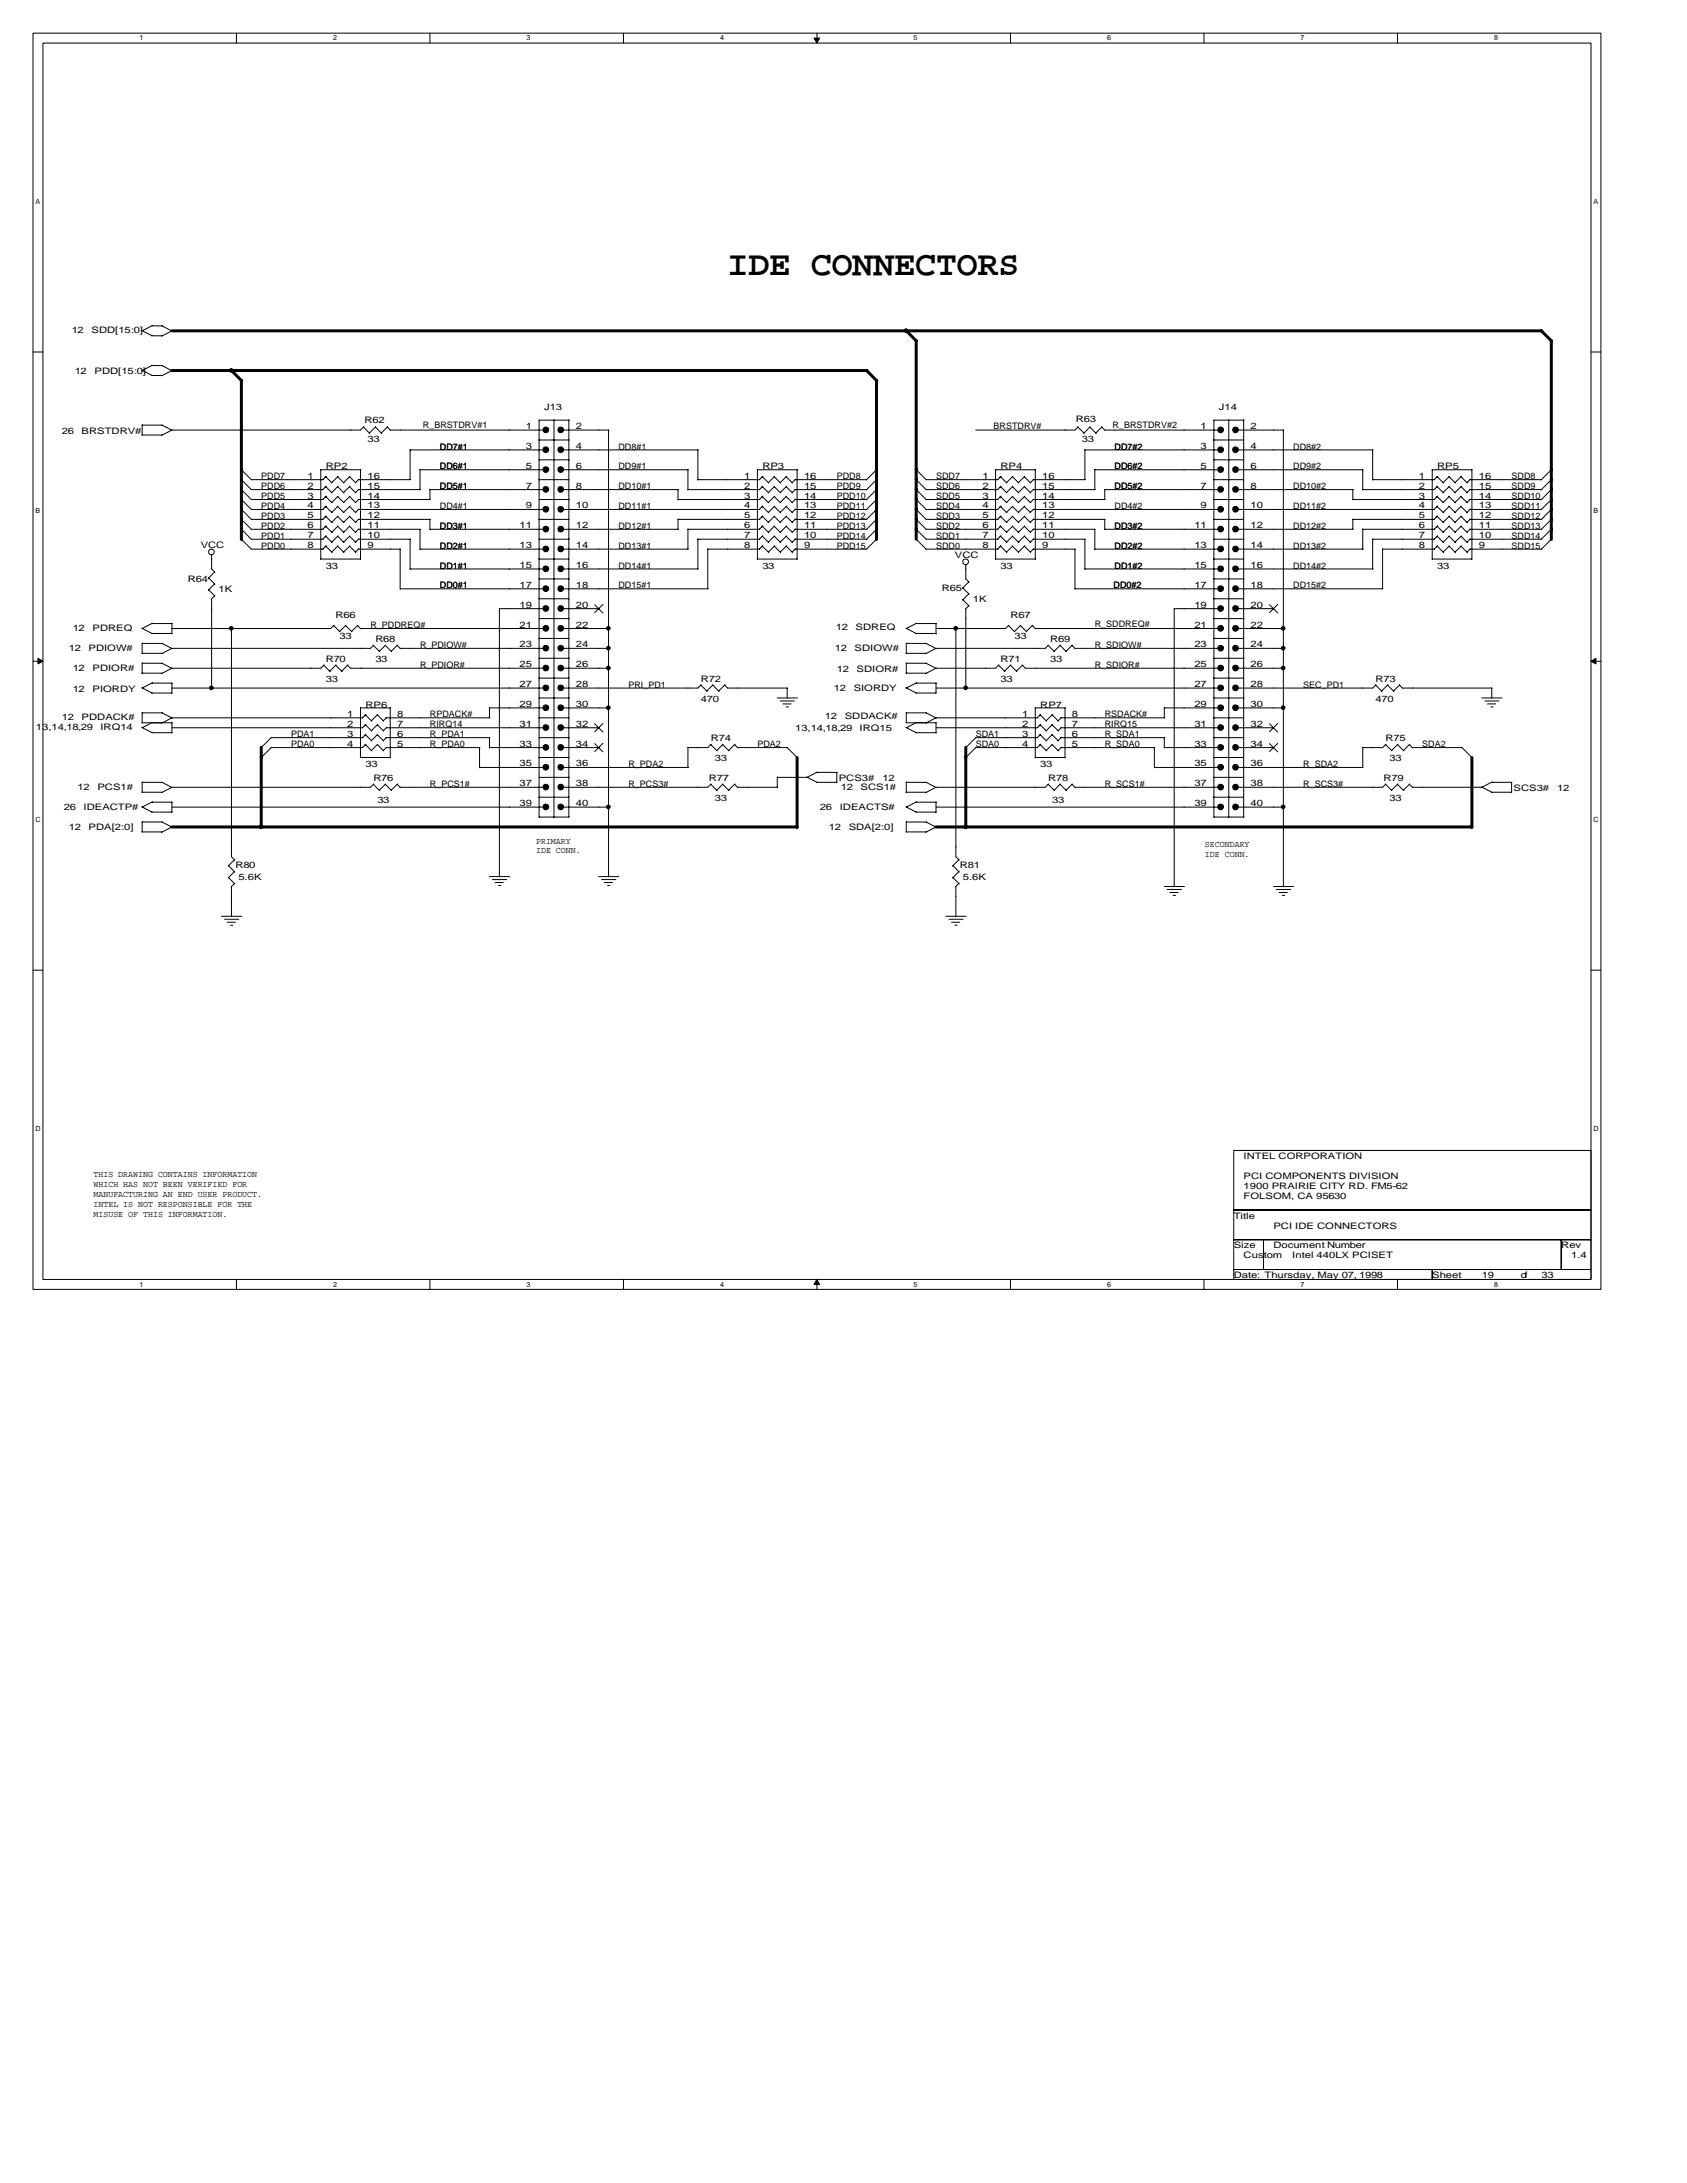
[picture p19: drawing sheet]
<svg xmlns="http://www.w3.org/2000/svg" width="216mm" height="279mm" viewBox="0 0 216 279" stroke-linecap="round" stroke-linejoin="round" font-family="sans-serif">
<defs><g id="words">
<text font-size="4.4" x="93.1" y="35.1">IDE CONNECTORS</text>
<g font-size="1.1">
<text x="9.2" y="42.7">12</text>
<text x="9.6" y="47.9">12</text>
<text x="11.7" y="42.7">SDD[15:0]</text>
<text x="12.1" y="47.9">PDD[15:0]</text>
<text x="69.6" y="52.5">J13</text>
<text x="137.7" y="54">R63</text>
<text x="156" y="52.5">J14</text>
<text x="7.9" y="55.5">26</text>
<text x="10.4" y="55.5">BRSTDRV#</text>
<text x="46.6" y="54.1">R62</text>
<text x="47" y="56.5">33</text>
<text x="54.1" y="54.7">R_BRSTDRV#1</text>
<text x="56.3" y="57.5">DD7#1</text>
<text x="67.3" y="54.9">1</text>
<text x="67.3" y="57.5">3</text>
<text x="67.3" y="60">5</text>
<text x="73.7" y="54.9">2</text>
<text x="73.7" y="57.5">4</text>
<text x="73.7" y="60">6</text>
<text x="79.2" y="57.5">DD8#1</text>
<text x="127.2" y="54.9">BRSTDRV#</text>
<text x="138.5" y="56.5">33</text>
<text x="142.4" y="54.7">R_BRSTDRV#2</text>
<text x="142.7" y="57.5">DD7#2</text>
<text x="153.7" y="54.9">1</text>
<text x="153.7" y="57.5">3</text>
<text x="153.7" y="60">5</text>
<text x="160.1" y="54.9">2</text>
<text x="160.1" y="57.5">4</text>
<text x="160.1" y="60">6</text>
<text x="165.5" y="57.5">DD8#2</text>
<text x="33.4" y="61.4">PDD7</text>
<text x="33.4" y="62.6">PDD6</text>
<text x="33.4" y="63.9">PDD5</text>
<text x="33.4" y="65.2">PDD4</text>
<text x="39.4" y="61.3">1</text>
<text x="39.4" y="62.5">2</text>
<text x="39.4" y="63.8">3</text>
<text x="39.4" y="65.1">4</text>
<text x="41.7" y="60.1">RP2</text>
<text x="47" y="61.3">16</text>
<text x="47" y="62.5">15</text>
<text x="47" y="63.8">14</text>
<text x="47" y="65.1">13</text>
<text x="56.3" y="60.1">DD6#1</text>
<text x="56.3" y="62.6">DD5#1</text>
<text x="56.3" y="65.2">DD4#1</text>
<text x="67.3" y="62.5">7</text>
<text x="67.3" y="65.1">9</text>
<text x="73.7" y="62.5">8</text>
<text x="73.7" y="65.1">10</text>
<text x="79.2" y="60.1">DD9#1</text>
<text x="79.2" y="62.6">DD10#1</text>
<text x="79.2" y="65.2">DD11#1</text>
<text x="95.2" y="61.3">1</text>
<text x="95.2" y="62.5">2</text>
<text x="95.2" y="63.8">3</text>
<text x="95.2" y="65.1">4</text>
<text x="97.6" y="60.1">RP3</text>
<text x="102.9" y="61.3">16</text>
<text x="102.9" y="62.5">15</text>
<text x="102.9" y="63.8">14</text>
<text x="102.9" y="65.1">13</text>
<text x="107.1" y="61.4">PDD8</text>
<text x="107.1" y="62.6">PDD9</text>
<text x="107.1" y="63.9">PDD10</text>
<text x="107.1" y="65.2">PDD11</text>
<text x="119.8" y="61.4">SDD7</text>
<text x="119.8" y="62.6">SDD6</text>
<text x="119.8" y="63.9">SDD5</text>
<text x="119.8" y="65.2">SDD4</text>
<text x="125.7" y="61.3">1</text>
<text x="125.7" y="62.5">2</text>
<text x="125.7" y="63.8">3</text>
<text x="125.7" y="65.1">4</text>
<text x="128" y="60.1">RP4</text>
<text x="133.4" y="61.3">16</text>
<text x="133.4" y="62.5">15</text>
<text x="133.4" y="63.8">14</text>
<text x="133.4" y="65.1">13</text>
<text x="142.7" y="60.1">DD6#2</text>
<text x="142.7" y="62.6">DD5#2</text>
<text x="142.7" y="65.2">DD4#2</text>
<text x="153.7" y="62.5">7</text>
<text x="153.7" y="65.1">9</text>
<text x="160.1" y="62.5">8</text>
<text x="160.1" y="65.1">10</text>
<text x="165.5" y="60.1">DD9#2</text>
<text x="165.5" y="62.6">DD10#2</text>
<text x="165.5" y="65.2">DD11#2</text>
<text x="181.6" y="61.3">1</text>
<text x="181.6" y="62.5">2</text>
<text x="181.6" y="63.8">3</text>
<text x="181.6" y="65.1">4</text>
<text x="183.9" y="60.1">RP5</text>
<text x="189.3" y="61.3">16</text>
<text x="189.3" y="62.5">15</text>
<text x="189.3" y="63.8">14</text>
<text x="189.3" y="65.1">13</text>
<text x="193.4" y="61.4">SDD8</text>
<text x="193.4" y="62.6">SDD9</text>
<text x="193.4" y="63.9">SDD10</text>
<text x="193.4" y="65.2">SDD11</text>
<text x="25.7" y="70.1">VCC</text>
<text x="33.4" y="66.4">PDD3</text>
<text x="33.4" y="67.7">PDD2</text>
<text x="33.4" y="69">PDD1</text>
<text x="33.4" y="70.2">PDD0</text>
<text x="39.4" y="66.3">5</text>
<text x="39.4" y="67.6">6</text>
<text x="39.4" y="68.9">7</text>
<text x="39.4" y="70.2">8</text>
<text x="47" y="66.3">12</text>
<text x="47" y="67.6">11</text>
<text x="47" y="68.9">10</text>
<text x="47" y="70.2">9</text>
<text x="56.3" y="67.7">DD3#1</text>
<text x="56.3" y="70.2">DD2#1</text>
<text x="66.5" y="67.6">11</text>
<text x="66.5" y="70.2">13</text>
<text x="73.7" y="67.6">12</text>
<text x="73.7" y="70.2">14</text>
<text x="79.2" y="67.7">DD12#1</text>
<text x="79.2" y="70.2">DD13#1</text>
<text x="95.2" y="66.3">5</text>
<text x="95.2" y="67.6">6</text>
<text x="95.2" y="68.9">7</text>
<text x="95.2" y="70.2">8</text>
<text x="102.9" y="66.3">12</text>
<text x="102.9" y="67.6">11</text>
<text x="102.9" y="68.9">10</text>
<text x="102.9" y="70.2">9</text>
<text x="107.1" y="66.4">PDD12</text>
<text x="107.1" y="67.7">PDD13</text>
<text x="107.1" y="69">PDD14</text>
<text x="107.1" y="70.2">PDD15</text>
<text x="119.8" y="66.4">SDD3</text>
<text x="119.8" y="67.7">SDD2</text>
<text x="119.8" y="69">SDD1</text>
<text x="119.8" y="70.2">SDD0</text>
<text x="122.2" y="71.4">VCC</text>
<text x="125.7" y="66.3">5</text>
<text x="125.7" y="67.6">6</text>
<text x="125.7" y="68.9">7</text>
<text x="125.7" y="70.2">8</text>
<text x="133.4" y="66.3">12</text>
<text x="133.4" y="67.6">11</text>
<text x="133.4" y="68.9">10</text>
<text x="133.4" y="70.2">9</text>
<text x="142.7" y="67.7">DD3#2</text>
<text x="142.7" y="70.2">DD2#2</text>
<text x="152.9" y="67.6">11</text>
<text x="152.9" y="70.2">13</text>
<text x="160.1" y="67.6">12</text>
<text x="160.1" y="70.2">14</text>
<text x="165.5" y="67.7">DD12#2</text>
<text x="165.5" y="70.2">DD13#2</text>
<text x="181.6" y="66.3">5</text>
<text x="181.6" y="67.6">6</text>
<text x="181.6" y="68.9">7</text>
<text x="181.6" y="70.2">8</text>
<text x="189.3" y="66.3">12</text>
<text x="189.3" y="67.6">11</text>
<text x="189.3" y="68.9">10</text>
<text x="189.3" y="70.2">9</text>
<text x="193.4" y="66.4">SDD12</text>
<text x="193.4" y="67.7">SDD13</text>
<text x="193.4" y="69">SDD14</text>
<text x="193.4" y="70.2">SDD15</text>
<text x="24" y="74.4">R64</text>
<text x="28" y="75.8">1K</text>
<text x="41.7" y="72.8">33</text>
<text x="56.3" y="72.8">DD1#1</text>
<text x="56.3" y="75.3">DD0#1</text>
<text x="66.5" y="72.7">15</text>
<text x="66.5" y="75.2">17</text>
<text x="66.5" y="77.8">19</text>
<text x="73.7" y="72.7">16</text>
<text x="73.7" y="75.2">18</text>
<text x="73.7" y="77.8">20</text>
<text x="79.2" y="72.8">DD14#1</text>
<text x="79.2" y="75.3">DD15#1</text>
<text x="97.6" y="72.8">33</text>
<text x="120.6" y="75.7">R65</text>
<text x="124.5" y="77.1">1K</text>
<text x="128" y="72.8">33</text>
<text x="142.5" y="75.3">DD0#2</text>
<text x="142.7" y="72.8">DD1#2</text>
<text x="152.9" y="72.7">15</text>
<text x="152.9" y="75.2">17</text>
<text x="152.9" y="77.8">19</text>
<text x="160.1" y="72.7">16</text>
<text x="160.1" y="75.2">18</text>
<text x="160.1" y="77.8">20</text>
<text x="165.5" y="75.3">DD15#2</text>
<text x="165.5" y="72.8">DD14#2</text>
<text x="183.9" y="72.8">33</text>
<text x="8.8" y="83.3">12</text>
<text x="9.3" y="80.8">12</text>
<text x="11.3" y="83.3">PDIOW#</text>
<text x="11.8" y="80.8">PDREQ</text>
<text x="43" y="79.1">R66</text>
<text x="43.5" y="81.8">33</text>
<text x="47.4" y="80.4">R_PDDREQ#</text>
<text x="48" y="82.2">R68</text>
<text x="53.8" y="82.9">R_PDIOW#</text>
<text x="66.5" y="80.3">21</text>
<text x="66.5" y="82.9">23</text>
<text x="73.7" y="80.3">22</text>
<text x="73.7" y="82.9">24</text>
<text x="106.8" y="83.3">12</text>
<text x="107" y="80.7">12</text>
<text x="109.4" y="83.3">SDIOW#</text>
<text x="109.5" y="80.7">SDREQ</text>
<text x="129.3" y="79.1">R67</text>
<text x="129.8" y="81.8">33</text>
<text x="134.4" y="82.2">R69</text>
<text x="140.1" y="80.3">R_SDDREQ#</text>
<text x="140.1" y="82.9">R_SDIOW#</text>
<text x="152.9" y="80.3">21</text>
<text x="152.9" y="82.9">23</text>
<text x="160.1" y="80.3">22</text>
<text x="160.1" y="82.9">24</text>
<text x="9.3" y="85.9">12</text>
<text x="9.3" y="88.5">12</text>
<text x="11.8" y="85.9">PDIOR#</text>
<text x="11.8" y="88.5">PIORDY</text>
<text x="41.7" y="84.7">R70</text>
<text x="41.7" y="87.3">33</text>
<text x="48" y="84.7">33</text>
<text x="53.8" y="85.5">R_PDIOR#</text>
<text x="66.5" y="85.4">25</text>
<text x="66.5" y="87.9">27</text>
<text x="73.7" y="85.4">26</text>
<text x="73.7" y="87.9">28</text>
<text x="80.4" y="88">PRI_PD1</text>
<text x="89.7" y="87.3">R72</text>
<text x="89.7" y="89.8">470</text>
<text x="106.7" y="88.4">12</text>
<text x="107.1" y="86">12</text>
<text x="109.3" y="88.4">SIORDY</text>
<text x="109.6" y="86">SDIOR#</text>
<text x="128" y="84.7">R71</text>
<text x="128" y="87.3">33</text>
<text x="134.4" y="84.7">33</text>
<text x="140.1" y="85.5">R_SDIOR#</text>
<text x="152.9" y="85.4">25</text>
<text x="152.9" y="87.9">27</text>
<text x="160.1" y="85.4">26</text>
<text x="160.1" y="87.9">28</text>
<text x="166.8" y="88">SEC_PD1</text>
<text x="176.1" y="87.3">R73</text>
<text x="176.1" y="89.8">470</text>
<text x="4.6" y="93.5">13,14,18,29</text>
<text x="7.9" y="92.2">12</text>
<text x="10.4" y="92.2">PDDACK#</text>
<text x="12.9" y="93.5">IRQ14</text>
<text x="37.2" y="94.4">PDA1</text>
<text x="37.2" y="95.6">PDA0</text>
<text x="44.4" y="91.7">1</text>
<text x="44.4" y="93">2</text>
<text x="44.4" y="94.3">3</text>
<text x="44.4" y="95.6">4</text>
<text x="46.8" y="90.6">RP6</text>
<text x="50.8" y="91.7">8</text>
<text x="50.8" y="93">7</text>
<text x="50.8" y="94.3">6</text>
<text x="50.8" y="95.6">5</text>
<text x="55" y="94.4">R_PDA1</text>
<text x="55" y="95.6">R_PDA0</text>
<text x="55" y="91.8">RPDACK#</text>
<text x="55" y="93.1">RIRQ14</text>
<text x="66.5" y="90.5">29</text>
<text x="66.5" y="93">31</text>
<text x="66.5" y="95.6">33</text>
<text x="73.7" y="90.5">30</text>
<text x="73.7" y="93">32</text>
<text x="73.7" y="95.6">34</text>
<text x="91" y="94.9">R74</text>
<text x="96.9" y="95.6">PDA2</text>
<text x="101.8" y="93.6">13,14,18,29</text>
<text x="105.6" y="92.1">12</text>
<text x="108.1" y="92.1">SDDACK#</text>
<text x="110" y="93.6">IRQ15</text>
<text x="124.9" y="94.4">SDA1</text>
<text x="124.9" y="95.6">SDA0</text>
<text x="130.8" y="91.7">1</text>
<text x="130.8" y="93">2</text>
<text x="130.8" y="94.3">3</text>
<text x="130.8" y="95.6">4</text>
<text x="133.1" y="90.6">RP7</text>
<text x="137.2" y="91.7">8</text>
<text x="137.2" y="93">7</text>
<text x="137.2" y="94.3">6</text>
<text x="137.2" y="95.6">5</text>
<text x="141.4" y="91.8">RSDACK#</text>
<text x="141.4" y="93.1">RIRQ15</text>
<text x="141.4" y="94.4">R_SDA1</text>
<text x="141.4" y="95.6">R_SDA0</text>
<text x="152.9" y="90.5">29</text>
<text x="152.9" y="93">31</text>
<text x="152.9" y="95.6">33</text>
<text x="160.1" y="90.5">30</text>
<text x="160.1" y="93">32</text>
<text x="160.1" y="95.6">34</text>
<text x="177.3" y="94.9">R75</text>
<text x="182" y="95.6">SDA2</text>
<text x="9.9" y="101.1">12</text>
<text x="12.5" y="101.1">PCS1#</text>
<text x="46.8" y="98.2">33</text>
<text x="47.8" y="100">R76</text>
<text x="55" y="100.7">R_PCS1#</text>
<text x="66.5" y="98.1">35</text>
<text x="66.5" y="100.6">37</text>
<text x="73.7" y="98.1">36</text>
<text x="73.7" y="100.6">38</text>
<text x="80.4" y="100.7">R_PCS3#</text>
<text x="80.4" y="98.2">R_PDA2</text>
<text x="90.7" y="100">R77</text>
<text x="91.5" y="97.4">33</text>
<text x="107.3" y="100">PCS3#</text>
<text x="107.6" y="101.1">12</text>
<text x="110.1" y="101.1">SCS1#</text>
<text x="112.9" y="100">12</text>
<text x="133.1" y="98.2">33</text>
<text x="134.1" y="100">R78</text>
<text x="141.4" y="100.7">R_SCS1#</text>
<text x="152.9" y="98.1">35</text>
<text x="152.9" y="100.6">37</text>
<text x="160.1" y="98.1">36</text>
<text x="160.1" y="100.6">38</text>
<text x="166.8" y="100.7">R_SCS3#</text>
<text x="166.8" y="98.2">R_SDA2</text>
<text x="177.1" y="100">R79</text>
<text x="177.8" y="97.4">33</text>
<text x="193.7" y="101.2">SCS3#</text>
<text x="199.3" y="101.2">12</text>
<text x="8.2" y="103.6">26</text>
<text x="8.8" y="106.2">12</text>
<text x="10.7" y="103.6">IDEACTP#</text>
<text x="11.3" y="106.2">PDA[2:0]</text>
<text x="48.3" y="102.8">33</text>
<text x="66.5" y="103.2">39</text>
<text x="68.6" y="108">PRIMARY</text>
<text x="73.7" y="103.2">40</text>
<text x="91.5" y="102.5">33</text>
<text x="104.9" y="103.6">26</text>
<text x="106.1" y="106.2">12</text>
<text x="107.5" y="103.6">IDEACTS#</text>
<text x="108.6" y="106.2">SDA[2:0]</text>
<text x="134.7" y="102.8">33</text>
<text x="152.9" y="103.2">39</text>
<text x="160.1" y="103.2">40</text>
<text x="177.8" y="102.5">33</text>
<text x="30.1" y="111.1">R80</text>
<text x="30.5" y="112.7">5.6K</text>
<text x="68.6" y="109.2">IDE CONN.</text>
<text x="122.8" y="111.1">R81</text>
<text x="123.2" y="112.7">5.6K</text>
<text x="154.2" y="108.5">SECONDARY</text>
<text x="154.2" y="109.7">IDE CONN.</text>
<text x="159.2" y="148.3">INTEL CORPORATION</text>
<text x="12" y="151.9">WHICH HAS NOT BEEN VERIFIED FOR</text>
<text x="12" y="150.6">THIS DRAWING CONTAINS INFORMATION</text>
<text x="12" y="153.2">MANUFACTURING AN END USER PRODUCT.</text>
<text x="12" y="154.4">INTEL IS NOT RESPONSIBLE FOR THE</text>
<text x="12" y="155.7">MISUSE OF THIS INFORMATION.</text>
<text x="157.9" y="156">Title</text>
<text x="159.2" y="150.9">PCI COMPONENTS DIVISION</text>
<text x="159.2" y="152.2">1900 PRAIRIE CITY RD. FM5-62</text>
<text x="159.2" y="153.4">FOLSOM, CA 95630</text>
<text x="157.9" y="159.8">Size</text>
<text x="159.2" y="161">Custom</text>
<text x="163" y="159.8">Document Number</text>
<text x="163" y="157.2">PCI IDE CONNECTORS</text>
<text x="165.4" y="161">Intel 440LX PCISET</text>
<text x="199.8" y="159.8">Rev</text>
<text x="201.1" y="161">1.4</text>
<text x="157.9" y="163.6">Date: Thursday, May 07, 1998</text>
<text x="183.3" y="163.6">Sheet</text>
<text x="189.6" y="163.6">19</text>
<text x="194.6" y="163.6">of</text>
<text x="197.3" y="163.6">33</text>
</g>
<g font-size=".9">
<text x="17.9" y="5.2">1</text>
<text x="42.6" y="5.2">2</text>
<text x="67.4" y="5.2">3</text>
<text x="92.1" y="5.2">4</text>
<text x="116.9" y="5.2">5</text>
<text x="141.7" y="5.2">6</text>
<text x="166.4" y="5.2">7</text>
<text x="191.2" y="5.2">8</text>
<text x="4.6" y="26.1">A</text>
<text x="204" y="26.1">A</text>
<text x="4.6" y="65.6">B</text>
<text x="204" y="65.6">B</text>
<text x="4.6" y="105.2">C</text>
<text x="204" y="105.2">C</text>
<text x="4.6" y="144.7">D</text>
<text x="204" y="144.7">D</text>
<text x="17.9" y="164.7">1</text>
<text x="42.6" y="164.7">2</text>
<text x="67.4" y="164.7">3</text>
<text x="92.1" y="164.7">4</text>
<text x="116.9" y="164.7">5</text>
<text x="141.7" y="164.7">6</text>
<text x="166.4" y="164.7">7</text>
<text x="191.2" y="164.7">8</text>
</g>
</g></defs>
<path d="M4.2 4.2h200.7v160.8h-200.7zM5.5 5.5h198.1v158.3h-198.1z" fill="none" stroke="#000" stroke-width=".13"/>
<g fill="#fff">
<path d="M17.9 4.4h.5v1h-.5z"/>
<path d="M17.9 163.9h.5v1h-.5z"/>
</g>
<path d="M30.3 4.2v1.3M30.3 163.8v1.2" fill="none" stroke="#000" stroke-width=".13"/>
<g fill="#fff">
<path d="M42.6 4.4h.5v1h-.5z"/>
<path d="M42.6 163.9h.5v1h-.5z"/>
</g>
<path d="M55 4.2v1.3M55 163.8v1.2" fill="none" stroke="#000" stroke-width=".13"/>
<g fill="#fff">
<path d="M67.4 4.4h.5v1h-.5z"/>
<path d="M67.4 163.9h.5v1h-.5z"/>
</g>
<path d="M79.8 4.2v1.3M79.8 163.8v1.2" fill="none" stroke="#000" stroke-width=".13"/>
<g fill="#fff">
<path d="M92.1 4.4h.6v1h-.6z"/>
<path d="M92.1 163.9h.6v1h-.6z"/>
</g>
<path d="M104.6 4.2v1.3M104.6 163.8v1.2" fill="none" stroke="#000" stroke-width=".13"/>
<path d="M104.2 4.9h.7l-.3 .6zM104.6 163.8l.3 .6h-.7z" fill="#000" stroke="#000" stroke-width=".13"/>
<g fill="#fff">
<path d="M116.9 4.4h.5v1h-.5z"/>
<path d="M116.9 163.9h.5v1h-.5z"/>
</g>
<path d="M129.3 4.2v1.3M129.3 163.8v1.2" fill="none" stroke="#000" stroke-width=".13"/>
<g fill="#fff">
<path d="M141.7 4.4h.5v1h-.5z"/>
<path d="M141.7 163.9h.5v1h-.5z"/>
</g>
<path d="M154.1 4.2v1.3M154.1 163.8v1.2" fill="none" stroke="#000" stroke-width=".13"/>
<g fill="#fff">
<path d="M166.4 4.4h.6v1h-.6z"/>
<path d="M166.4 163.9h.6v1h-.6z"/>
</g>
<path d="M178.8 4.2v1.3M178.8 163.8v1.2" fill="none" stroke="#000" stroke-width=".13"/>
<g fill="#fff">
<path d="M191.2 4.4h.5v1h-.5z"/>
<path d="M191.2 163.9h.5v1h-.5z"/>
<path d="M4.6 25.3h.5v1h-.5z"/>
<path d="M204 25.3h.5v1h-.5z"/>
<path d="M4.6 64.8h.6v1h-.6z"/>
<path d="M204 64.8h.5v1h-.5z"/>
</g>
<path d="M4.2 45.1h1.3M203.6 45.1h1.3" fill="none" stroke="#000" stroke-width=".13"/>
<g fill="#fff">
<path d="M4.6 104.4h.6v1h-.6z"/>
<path d="M204 104.4h.6v1h-.6z"/>
</g>
<path d="M4.2 84.6h1.3M203.6 84.6h1.3" fill="none" stroke="#000" stroke-width=".13"/>
<path d="M4.9 84.3l.6 .3-.6 .4zM203.6 84.6l.6-.3v.7z" fill="#000" stroke="#000" stroke-width=".13"/>
<g fill="#fff">
<path d="M4.6 143.9h.6v1.1h-.6z"/>
<path d="M204 143.9h.6v1.1h-.6z"/>
</g>
<g fill="none" stroke="#000" stroke-width=".13">
<path d="M18.2 55.7h2.5M18.2 42.3l1.3 .7M18.2 47.4l1.3 .7M18.2 54.4h2.6M18.2 54.4v1.3M19.4 43h1.3M19.4 48.1h1.3M19.5 41.7h1.3M19.5 46.8h1.3M19.5 41.7l-1.3 .6M19.5 46.7l-1.3 .7M20.7 54.4l1.3 .7"/>
<path d="M20.7 41.7l1.3 .7M20.7 46.8l1.3 .7M22 42.3l-1.3 .7M22 47.4l-1.3 .7M46.5 54.7l.8 .8M46.6 54.6l-.5 .4h-24.1l-1.3 .7M48 54.7l.8 .8M48.1 54.6l-.8 .8M49.6 54.7l.4 .4M49.6 54.6l-.8 .8M49.9 55h19.6M52.5 57.6h17"/>
<path d="M52.5 57.5v3.9M69 56.3h3.8M69 58.9h3.8M70.9 53.7v50.9M72.2 55h5.7M72.2 57.6h17.2M72.8 53.7v50.9M72.8 53.8h-3.8v50.8M77.9 55v57.2M89.3 57.6v3.8M138 54.7l.8 .8M138 54.6l-.4 .4h-12.7"/>
<path d="M138.8 57.6h17.1M138.8 57.5v3.9M139.5 54.7l.8 .8M139.5 54.6l-.8 .8M141 54.7l.4 .4M141 54.6l-.8 .8M141.4 55h14.5M155.3 56.3h3.9M155.4 58.9h3.8M157.3 53.7v50.9M158.5 55h5.8M158.5 57.6h17.2"/>
<path d="M159.2 53.7v50.9M159.2 53.8h-3.8v50.8M164.2 55v58.5M175.7 57.6v3.8M19.5 79.8h2.5M19.5 79.8l-1.3 .6M22 79.8v1.3M26.7 74l.8 .8M26.7 75.5l.8 .8M27.1 71v1.8l.4 .4M27.1 76.6v11.5M27.5 73.2l-.8 .8"/>
<path d="M27.5 74.7l-.8 .8M27.5 76.3l-.5 .4M30.9 60.1l1.3 1.3h9.1M30.9 61.4l1.3 1.3h9.1M30.9 62.6l1.3 1.3h9.1M30.9 63.9l1.3 1.3h9.1M30.9 65.2l1.3 1.3h9.1M30.9 66.4l1.3 1.3h9.1M30.9 67.7l1.3 1.3h9.1M30.9 69l1.3 1.3h9.1M41 71.6h5.1M41.1 60.1h5.1"/>
<path d="M41.1 60.1v11.5M41.7 61l.8 .8M41.7 62.3l.8 .8M41.7 63.6l.8 .8M41.7 64.8l.8 .8M41.7 66.1l.8 .8M41.7 67.4l.8 .8M41.7 68.6l.8 .8M41.7 69.9l.8 .8M41.7 61l-.4 .4M41.7 62.2l-.4 .5M41.7 63.5l-.4 .4"/>
<path d="M41.7 64.8l-.4 .4M41.7 66.1l-.4 .4M41.7 67.3l-.4 .4M41.7 68.6l-.4 .4M41.7 69.9l-.4 .4M43.2 61l.8 .8M43.2 62.3l.8 .8M43.2 63.6l.8 .8M43.2 64.8l.8 .8M43.2 66.1l.8 .8M43.2 67.4l.8 .8M43.2 68.6l.8 .8"/>
<path d="M43.2 69.9l.8 .8M43.3 61l-.9 .8M43.3 62.2l-.9 .8M43.3 63.5l-.9 .8M43.3 64.8l-.9 .8M43.3 66.1l-.9 .8M43.3 67.3l-.9 .8M43.3 68.6l-.9 .8M43.3 69.9l-.9 .8M44.7 61l.8 .8M44.7 62.3l.8 .8M44.7 63.6l.8 .8"/>
<path d="M44.7 64.8l.8 .8M44.7 66.1l.8 .8M44.7 67.4l.8 .8M44.7 68.6l.8 .8M44.7 69.9l.8 .8M44.8 61l-.8 .8M44.8 62.2l-.8 .8M44.8 63.5l-.8 .8M44.8 64.8l-.8 .8M44.8 66.1l-.8 .8M44.8 67.3l-.8 .8M44.8 68.6l-.8 .8"/>
<path d="M44.8 69.9l-.8 .8M45.9 61.4h6.6M45.9 62.7h7.9M45.9 63.9h9.2M45.9 65.2h23.6M45.9 66.5h9.2M45.9 67.7h7.9M45.9 69h6.6M45.9 70.3h5.4M45.9 61.4l-.4 .4M45.9 62.6l-.4 .4M45.9 63.9l-.4 .4"/>
<path d="M45.9 65.2l-.4 .4M45.9 66.4l-.4 .5M45.9 67.7l-.4 .4M45.9 69l-.4 .4M45.9 70.2l-.4 .5M46.1 60.1v11.5M51.2 75.4h18.3M51.2 70.3v5.1M52.5 72.8h17M52.5 69v3.9M53.8 60.1h15.7M53.8 70.3h15.7"/>
<path d="M53.8 60.1v2.6M53.8 67.7v2.6M55 62.7h14.5M55 67.7h14.5M55 62.6v1.3M55 66.5v1.3M63.9 77.9h5.6M63.9 77.9v34.3M69 71.6h3.8M69 61.4h3.8M69 66.5h3.8M69 76.6h3.8"/>
<path d="M69 63.9h3.8M69 69h3.8M69 74.1h3.8M69 79.2h3.8M72.1 62.7h14.7M72.1 67.7h14.7M72.1 72.8h17.3M72.1 77.9h4.6M72.2 60.1h15.9M72.2 65.2h25M72.2 70.3h15.9M72.2 75.4h18.4"/>
<path d="M76.1 77.4l1.1 1.1M77.2 77.4l-1.1 1M86.8 63.9h10.4M86.8 66.5h10.4M86.8 62.7v1.3M86.8 66.4v1.3M88 62.7h9.2M88 67.7h9.2M88 60.1v2.6M88 67.7v2.6M89.3 61.4h7.9M89.3 69h7.9"/>
<path d="M89.3 69v3.8M90.6 70.3h6.6M90.6 70.2v5.2M96.9 71.6h5.1M96.9 60.1h5.2M96.9 60.1v11.5M97.6 61l.8 .8M97.6 62.3l.8 .8M97.6 63.6l.8 .8M97.6 64.8l.8 .8M97.6 66.1l.8 .8M97.6 67.4l.8 .8"/>
<path d="M97.6 68.6l.8 .8M97.6 69.9l.8 .8M97.6 61l-.4 .4M97.6 62.2l-.4 .5M97.6 63.5l-.4 .4M97.6 64.8l-.4 .4M97.6 66.1l-.4 .4M97.6 67.3l-.4 .4M97.6 68.6l-.4 .4M97.6 69.9l-.4 .4M99.1 61l.8 .8M99.1 62.3l.8 .8"/>
<path d="M99.1 63.6l.8 .8M99.1 64.8l.8 .8M99.1 66.1l.8 .8M99.1 67.4l.8 .8M99.1 68.6l.8 .8M99.1 69.9l.8 .8M99.1 61l-.8 .8M99.1 62.2l-.8 .8M99.1 63.5l-.8 .8M99.1 64.8l-.8 .8M99.1 66.1l-.8 .8M99.1 67.3l-.8 .8"/>
<path d="M99.1 68.6l-.8 .8M99.1 69.9l-.8 .8M100.6 61l.8 .8M100.6 62.3l.8 .8M100.6 63.6l.8 .8M100.6 64.8l.8 .8M100.6 66.1l.8 .8M100.6 67.4l.8 .8M100.6 68.6l.8 .8M100.6 69.9l.8 .8M100.7 61l-.8 .8M100.7 62.2l-.8 .8"/>
<path d="M100.7 63.5l-.8 .8M100.7 64.8l-.8 .8M100.7 66.1l-.8 .8M100.7 67.3l-.8 .8M100.7 68.6l-.8 .8M100.7 69.9l-.8 .8M101.8 61.4h9.1M101.8 62.7h9.1M101.8 63.9h9.1M101.8 65.2h9.1M101.8 66.5h9.1M101.8 67.7h9.1"/>
<path d="M101.8 69h9.1M101.8 70.3h9.1M101.8 61.4l-.4 .4M101.8 62.6l-.4 .4M101.8 63.9l-.4 .4M101.8 65.2l-.4 .4M101.8 66.4l-.4 .5M101.8 67.7l-.4 .4M101.8 69l-.4 .4M101.8 70.2l-.4 .5M102 60.1v11.5M112.2 60.1l-1.3 1.3"/>
<path d="M112.2 65.2l-1.3 1.3M112.2 69l-1.3 1.3M112.2 67.7l-1.3 1.4M112.2 66.5l-1.3 1.3M112.2 63.9l-1.3 1.3M112.2 62.7l-1.3 1.3M112.2 61.4l-1.3 1.3M117.2 67.7l1.3 1.3M117.2 60.1l1.3 1.3M117.2 61.4l1.3 1.3M117.2 62.6l1.3 1.3M117.2 63.9l1.3 1.3"/>
<path d="M117.2 65.2l1.3 1.3M117.2 66.4l1.3 1.3M117.2 69l1.3 1.3M117.3 79.8h2.5M117.3 79.8l-1.3 .6M118.5 61.4h9.2M118.5 62.7h9.2M118.5 63.9h9.2M118.5 65.2h9.2M118.5 66.5h9.2M118.5 67.7h9.2M118.5 69h9.2"/>
<path d="M118.5 70.3h9.2M119.8 79.8v1.3M123.2 75.2l.8 .8M123.2 76.8l.8 .8M123.6 72.3v1.8l.4 .4M123.6 77.9v10.2M124 74.5l-.8 .8M124 76l-.8 .8M124 77.5l-.4 .4M127.4 71.6h5.1M127.4 60.1h5.1M127.4 60.1v11.5"/>
<path d="M128 61l.9 .8M128 62.3l.9 .8M128 63.6l.9 .8M128 64.8l.9 .8M128 66.1l.9 .8M128 67.4l.9 .8M128 68.6l.9 .8M128 69.9l.9 .8M128.1 61l-.4 .4M128.1 62.2l-.4 .5M128.1 63.5l-.4 .4M128.1 64.8l-.4 .4"/>
<path d="M128.1 66.1l-.4 .4M128.1 67.3l-.4 .4M128.1 68.6l-.4 .4M128.1 69.9l-.4 .4M129.6 61l.8 .8M129.6 62.3l.8 .8M129.6 63.6l.8 .8M129.6 64.8l.8 .8M129.6 66.1l.8 .8M129.6 67.4l.8 .8M129.6 68.6l.8 .8M129.6 69.9l.8 .8"/>
<path d="M129.6 61l-.8 .8M129.6 62.2l-.8 .8M129.6 63.5l-.8 .8M129.6 64.8l-.8 .8M129.6 66.1l-.8 .8M129.6 67.3l-.8 .8M129.6 68.6l-.8 .8M129.6 69.9l-.8 .8M131.1 61l.8 .8M131.1 62.3l.8 .8M131.1 63.6l.8 .8M131.1 64.8l.8 .8"/>
<path d="M131.1 66.1l.8 .8M131.1 67.4l.8 .8M131.1 68.6l.8 .8M131.1 69.9l.8 .8M131.1 61l-.8 .8M131.1 62.2l-.8 .8M131.1 63.5l-.8 .8M131.1 64.8l-.8 .8M131.1 66.1l-.8 .8M131.1 67.3l-.8 .8M131.1 68.6l-.8 .8M131.1 69.9l-.8 .8"/>
<path d="M132.2 61.4h6.7M132.2 62.7h8M132.2 63.9h9.2M132.2 65.2h23.7M132.2 66.5h9.2M132.2 67.7h8M132.2 69h6.7M132.2 70.3h5.4M132.3 61.4l-.4 .4M132.3 62.6l-.4 .4M132.3 63.9l-.4 .4M132.3 65.2l-.4 .4"/>
<path d="M132.3 66.4l-.4 .5M132.3 67.7l-.4 .4M132.3 69l-.4 .4M132.3 70.2l-.4 .5M132.5 60.1v11.5M137.6 75.4h18.3M137.6 70.3v5.1M138.8 72.8h17.1M138.8 69v3.9M140.1 60.1h15.8M140.1 70.3h15.8M140.1 60.1v2.6"/>
<path d="M140.1 67.7v2.6M141.4 62.7h14.5M141.4 67.7h14.5M141.4 62.6v1.3M141.4 66.5v1.3M150.3 77.9h5.6M150.3 77.9v35.6M155.3 71.6h3.9M155.3 61.4h3.9M155.3 66.5h3.9M155.3 76.6h3.9M155.4 63.9h3.8"/>
<path d="M155.4 69h3.8M155.4 74.1h3.8M155.4 79.2h3.8M158.5 62.7h14.7M158.5 67.7h14.7M158.5 72.8h17.2M158.5 77.9h4.5M158.5 60.1h15.9M158.5 65.2h25.1M158.5 70.3h15.9M158.5 75.4h18.5M162.5 77.4l1 1.1"/>
<path d="M163.5 77.4l-1 1M173.1 63.9h10.5M173.1 66.5h10.5M173.1 62.7v1.3M173.1 66.4v1.3M174.4 62.7h9.2M174.4 67.7h9.2M174.4 60.1v2.6M174.4 67.7v2.6M175.7 61.4h7.9M175.7 69h7.9M175.7 69v3.8"/>
<path d="M176.9 70.3h6.7M176.9 70.2v5.2M183.3 71.6h5.1M183.3 60.1h5.1M183.3 60.1v11.5M183.9 61l.8 .8M183.9 62.3l.8 .8M183.9 63.6l.8 .8M183.9 64.8l.8 .8M183.9 66.1l.8 .8M183.9 67.4l.8 .8M183.9 68.6l.8 .8"/>
<path d="M183.9 69.9l.8 .8M184 61l-.5 .4M184 62.2l-.5 .5M184 63.5l-.5 .4M184 64.8l-.5 .4M184 66.1l-.5 .4M184 67.3l-.5 .4M184 68.6l-.5 .4M184 69.9l-.5 .4M185.5 61l.8 .8M185.5 62.3l.8 .8M185.5 63.6l.8 .8"/>
<path d="M185.5 64.8l.8 .8M185.5 66.1l.8 .8M185.5 67.4l.8 .8M185.5 68.6l.8 .8M185.5 69.9l.8 .8M185.5 61l-.8 .8M185.5 62.2l-.8 .8M185.5 63.5l-.8 .8M185.5 64.8l-.8 .8M185.5 66.1l-.8 .8M185.5 67.3l-.8 .8M185.5 68.6l-.8 .8"/>
<path d="M185.5 69.9l-.8 .8M187 61l.8 .8M187 62.3l.8 .8M187 63.6l.8 .8M187 64.8l.8 .8M187 66.1l.8 .8M187 67.4l.8 .8M187 68.6l.8 .8M187 69.9l.8 .8M187 61l-.8 .8M187 62.2l-.8 .8M187 63.5l-.8 .8"/>
<path d="M187 64.8l-.8 .8M187 66.1l-.8 .8M187 67.3l-.8 .8M187 68.6l-.8 .8M187 69.9l-.8 .8M188.1 61.4h9.2M188.1 62.7h9.2M188.1 63.9h9.2M188.1 65.2h9.2M188.1 66.5h9.2M188.1 67.7h9.2M188.1 69h9.2"/>
<path d="M188.1 70.3h9.2M188.2 61.4l-.5 .4M188.2 62.6l-.5 .4M188.2 63.9l-.5 .4M188.2 65.2l-.5 .4M188.2 66.4l-.5 .5M188.2 67.7l-.5 .4M188.2 69l-.5 .4M188.2 70.2l-.5 .5M188.4 60.1v11.5M198.5 60.1l-1.3 1.3M198.5 65.2l-1.3 1.3"/>
<path d="M198.5 69l-1.3 1.3M198.5 67.7l-1.3 1.4M198.5 66.5l-1.3 1.3M198.5 63.9l-1.3 1.3M198.5 62.7l-1.3 1.3M198.5 61.4l-1.3 1.3M18.2 92.5h3.8M18.2 93.1l1.3 .7M18.2 83.6h2.5M18.2 86.2h2.5M18.2 80.4l1.3 .7M18.2 88l1.3 .7"/>
<path d="M18.2 82.3v1.3M18.2 84.8v1.4M18.2 91.2v1.3M18.2 82.3h2.6M18.2 84.9h2.6M18.2 91.2h2.6M19.4 93.8h2.6M19.4 81.1h2.6M19.4 88.7h2.6M19.5 87.4h2.5M19.5 92.5l-1.3 .6M19.5 87.4l-1.3 .7"/>
<path d="M20.7 82.3l1.3 .7M20.7 84.9l1.3 .7M20.7 91.2l1.3 .7M22 88.1h47.5M22 93.1h24.4M22 87.4v1.3M22 92.5v1.3M29.6 80.4v29.3l.4 .4M34.7 94.4h11.7M34.7 95.7h11.7M34.7 95.6l-1.3 1.4M34.7 94.4l-1.3 1.3"/>
<path d="M41.4 85.1l.8 .8M41.5 85.1l-.4 .4h-19.1l-1.3 .7M42.7 80.1l.8 .8M42.7 80l-.4 .4h-20.3M43 85.1l.8 .8M43 85.1l-.8 .8M44.2 80.1l.8 .8M44.3 80l-.8 .8M44.5 85.1l.4 .5M44.5 85.1l-.8 .8M44.9 85.5h24.6M45.8 80.1l.4 .4"/>
<path d="M45.8 80l-.8 .8M46.1 97h3.8M46.1 90.6v6.4M46.1 80.4h23.4M46.1 90.6h3.9M46.4 91.9h-24.4l-1.3 .7M46.8 91.5l.8 .8M46.8 92.8l.8 .8M46.8 94l.8 .8M46.8 95.3l.8 .8M46.8 91.5l-.4 .4M46.8 92.7l-.4 .4"/>
<path d="M46.8 94l-.4 .4M46.8 95.3l-.4 .4M47.8 82.6l.8 .8M47.8 82.6l-.4 .4h-25.4l-1.3 .7M48.3 91.5l.8 .8M48.3 92.8l.8 .8M48.3 94l.8 .8M48.3 95.3l.8 .8M48.3 91.5l-.8 .8M48.3 92.7l-.8 .8M48.3 94l-.8 .8M48.3 95.3l-.8 .8"/>
<path d="M49.3 82.6l.8 .8M49.4 82.6l-.9 .8M49.4 91.9h13.3M49.4 94.4h13.3M49.4 93.1h20.1M49.4 95.7h12M49.5 95.6l-.4 .5M49.5 94.4l-.4 .4M49.5 93.1l-.4 .4M49.5 91.8l-.4 .5M49.9 90.6v6.4M50.8 82.6l.5 .4"/>
<path d="M50.9 82.6l-.8 .8M51.2 83h18.3M61.4 98.2h8.1M61.4 95.7v2.6M62.6 90.6h6.9M62.6 95.7h6.9M62.6 90.6v1.3M62.6 94.4v1.3M69 81.7h3.8M69 86.8h3.8M69 91.9h3.8M69 97h3.8"/>
<path d="M69 89.3h3.8M69 84.3h3.8M69 94.4h3.8M69 99.5h3.8M72.1 83h5.8M72.1 93.1h4.6M72.2 80.4h5.7M72.2 85.5h5.7M72.2 90.6h5.7M72.2 95.7h4.5M72.2 98.2h15.9M76.1 92.6l1.1 1.1"/>
<path d="M76.1 95.2l1.1 1M77.2 92.6l-1.1 1.1M77.2 95.1l-1.1 1.1M88 95.6v2.6M89.7 87.7l.8 .8M89.7 87.6l-.4 .5h-17.2M91 95.3l.8 .8M91 95.3l-.4 .4h-2.6M91.2 87.7l.8 .8M91.3 87.6l-.8 .8M92.5 95.3l.8 .8M92.5 95.3l-.8 .8"/>
<path d="M92.7 87.7l.5 .4M92.8 87.6l-.8 .8M93.1 88.1h7.7M94 95.3l.4 .4M94.1 95.3l-.9 .8M94.4 95.7h6.4M99.5 89.3h2.6M99.5 99.5h3.8M99.5 99.5v1.3M99.9 89.7h1.8M100.2 90.1h1.1M100.6 90.5h.3"/>
<path d="M100.7 95.7l1.4 1.3M100.7 88.1v1.3M103.2 99.5l1.4 .6M104.6 98.9h2.5M104.6 98.8l-1.3 .7M107.1 98.9v1.3M115.9 92.5h3.9M115.9 83.6h2.6M115.9 86.2h2.6M115.9 93.1l1.4 .7M115.9 80.4l1.4 .7M115.9 88l1.4 .7"/>
<path d="M116 82.3h2.6M116 84.9h2.6M116 91.2h2.6M116 82.3v1.3M116 84.8v1.4M116 91.2v1.3M117.2 93.8h2.6M117.2 81.1h2.6M117.2 88.7h2.6M117.3 87.4h2.5M117.3 92.5l-1.3 .6M117.3 87.4l-1.3 .7"/>
<path d="M118.5 91.2l1.3 .7M118.5 82.3l1.3 .7M118.5 84.9l1.3 .7M119.8 88.1h36.1M119.8 93.1h13M119.8 87.4v1.3M119.8 92.5v1.3M122.3 80.4v29.3l.5 .4M124.9 94.4h7.9M124.9 95.7h7.9M124.9 94.4l-1.3 1.3M124.9 95.6l-1.3 1.4"/>
<path d="M127.8 85.1l.8 .8M127.8 85.1l-.4 .4h-7.6l-1.3 .7M129.1 80.1l.8 .8M129.1 80l-.4 .4h-8.9M129.3 85.1l.8 .8M129.4 85.1l-.8 .8M130.6 80.1l.8 .8M130.6 80l-.8 .8M130.8 85.1l.5 .5M130.9 85.1l-.8 .8M131.2 85.5h24.7M132.1 80.1l.4 .4"/>
<path d="M132.2 80l-.9 .8M132.5 97h3.8M132.5 90.6v6.4M132.5 80.4h23.4M132.5 90.6h3.8M132.8 91.9h-13l-1.3 .7M133.1 91.5l.8 .8M133.1 92.8l.8 .8M133.1 94l.8 .8M133.1 95.3l.8 .8M133.2 91.5l-.5 .4M133.2 92.7l-.5 .4"/>
<path d="M133.2 94l-.5 .4M133.2 95.3l-.5 .4M134.1 82.6l.8 .8M134.2 82.6l-.4 .4h-14l-1.3 .7M134.7 91.5l.8 .8M134.7 92.8l.8 .8M134.7 94l.8 .8M134.7 95.3l.8 .8M134.7 91.5l-.8 .8M134.7 92.7l-.8 .8M134.7 94l-.8 .8M134.7 95.3l-.8 .8"/>
<path d="M135.7 82.6l.8 .8M135.7 82.6l-.8 .8M135.8 91.9h13.2M135.8 94.4h13.2M135.8 93.1h20.1M135.8 95.7h12M135.8 95.6l-.4 .5M135.8 94.4l-.4 .4M135.8 93.1l-.4 .4M135.8 91.8l-.4 .5M136.3 90.6v6.4M137.2 82.6l.4 .4"/>
<path d="M137.2 82.6l-.8 .8M137.6 83h18.3M147.7 98.2h8.2M147.7 95.7v2.6M149 90.6h6.9M149 95.7h6.9M149 90.6v1.3M149 94.4v1.3M155.3 81.7h3.9M155.3 86.8h3.9M155.3 91.9h3.9M155.3 97h3.9"/>
<path d="M155.4 89.3h3.8M155.4 84.3h3.8M155.4 94.4h3.8M155.4 99.5h3.8M158.5 83h5.8M158.5 93.1h4.5M158.5 80.4h5.8M158.5 85.5h5.8M158.5 90.6h5.8M158.5 95.7h4.5M158.5 98.2h15.9M162.5 92.6l1 1.1"/>
<path d="M162.5 95.2l1 1M163.5 92.6l-1 1.1M163.5 95.1l-1 1.1M174.4 95.6v2.6M176.1 87.7l.8 .8M176.1 87.6l-.4 .5h-17.2M177.3 95.3l.8 .8M177.4 95.3l-.5 .4h-2.5M177.6 87.7l.8 .8M177.6 87.6l-.8 .8M178.8 95.3l.9 .8M178.9 95.3l-.8 .8"/>
<path d="M179.1 87.7l.4 .4M179.1 87.6l-.8 .8M179.5 88.1h11.5M180.4 95.3l.4 .4M180.4 95.3l-.8 .8M180.8 95.7h6.3M187.1 95.7l1.3 1.3M189.6 89.3h2.6M190 89.7h1.8M190.4 90.1h1M190.8 90.5h.3M190.9 88.1v1.3"/>
<path d="M18.2 106.5h2.5M18.2 101.4h2.5M18.2 103.3l1.3 .6M18.2 100.1v1.3M18.2 105.2v1.3M18.2 105.2h2.6M18.2 100.1h2.6M19.4 103.9h2.6M19.5 102.7h2.5M19.5 102.6l-1.3 .7M20.7 105.2l1.3 .7M20.7 100.1l1.3 .7"/>
<path d="M22 103.3h47.5M22 102.7v1.3M22 105.8l-1.3 .7M28.4 117.3h2.5M28.7 117.7h1.9M29.1 118h1M29.2 110.8l.8 .8M29.2 112.3l.8 .8M29.5 118.4h.3M29.6 113.5v3.8M30 110l-.8 .8M30 111.6l-.8 .8"/>
<path d="M30 113.1l-.4 .4M47.8 100.4l.8 .8M47.8 100.3l-.4 .5h-25.4l-1.3 .6M49.3 100.4l.8 .8M49.4 100.3l-.9 .8M50.8 100.4l.5 .4M50.9 100.3l-.8 .8M51.2 100.8h18.3M62.6 112.2h2.6M63 112.6h1.8M63.4 113h1M63.8 113.3h.3"/>
<path d="M69 102h3.8M69 104.6h3.8M72.2 103.3h5.7M76.6 112.2h2.6M77 112.6h1.8M77.3 113h1.1M77.8 113.3h.3M91 100.4l.8 .8M91 100.3l-.4 .5h-18.5M92.5 100.4l.8 .8M92.5 100.3l-.8 .8M94 100.4l.4 .4"/>
<path d="M94.1 100.3l-.9 .8M94.4 100.8h5.1M104.5 100.1h2.6M115.9 106.5h2.6M115.9 101.4h2.6M115.9 103.3l1.4 .6M116 100.1v1.3M116 105.2v1.3M116 105.2h2.6M116 100.1h2.6M117.2 103.9h2.6M117.3 102.7h2.5"/>
<path d="M117.3 102.6l-1.3 .7M118.5 105.2l1.3 .7M118.5 100.1l1.3 .7M119.8 103.3h36.1M119.8 102.7v1.3M119.8 105.8l-1.3 .7M121.1 117.3h2.5M121.4 117.7h1.9M121.8 118h1M122 110.8l.8 .8M122 112.3l.8 .8M122.2 118.4h.3"/>
<path d="M122.3 113.5v3.8M122.7 110l-.8 .8M122.7 111.6l-.8 .8M122.7 113.1l-.4 .4M134.1 100.4l.8 .8M134.2 100.3l-.4 .5h-14l-1.3 .6M135.7 100.4l.8 .8M135.7 100.3l-.8 .8M137.2 100.4l.4 .4M137.2 100.3l-.8 .8M137.6 100.8h18.3M149 113.5h2.6"/>
<path d="M149.4 113.8h1.8M149.7 114.2h1.1M150.1 114.6h.3M155.3 102h3.9M155.4 104.6h3.8M158.5 103.3h5.8M163 113.5h2.6M163.4 113.8h1.8M163.7 114.2h1.1M164.1 114.6h.3M177.3 100.4l.8 .8M177.4 100.3l-.5 .5h-18.4"/>
<path d="M178.8 100.4l.9 .8M178.9 100.3l-.8 .8M180.4 100.4l.4 .4M180.4 100.3l-.8 .8M180.8 100.8h8.9M189.6 100.7l1.3 .7M190.9 101.4h2.6M190.9 100.1h2.6M191 100.1l-1.4 .7M193.5 100.1v1.3M4.2 124.2h1.3M203.6 124.2h1.3"/>
<path d="M157.9 147.2h45.7v7.7h-45.7zM157.9 154.9h45.7v3.8h-45.7zM157.9 158.7h3.8v3.8h-3.8zM161.7 158.7h38.1v3.8h-38.1zM199.8 158.7h3.8v3.8h-3.8zM157.9 162.5h25.4v1.3h-25.4zM183.3 162.5h20.3v1.3h-20.3z"/>
<circle cx="27.1" cy="70.6" r=".37"/>
<circle cx="123.6" cy="71.9" r=".37"/>
</g>
<g fill="#000" stroke="#000" stroke-width=".13">
<path d="M29.4 47.2h.4v.2v.2h-.2h-.2z" fill-rule="evenodd"/>
<path d="M115.8 42.1h.3l.1 .2-.1 .2-.2 .1-.1-.1z" fill-rule="evenodd"/>
<path d="M26.9 87.9h.3l.1 .1-.1 .2-.2 .1-.1-.1z" fill-rule="evenodd"/>
<path d="M29.4 80.2h.4v.2v.2l-.2 .1-.2-.1z" fill-rule="evenodd"/>
<path d="M77.7 80.2h.3l.1 .2-.1 .2-.2 .1-.1-.1z" fill-rule="evenodd"/>
<path d="M77.7 82.8h.3l.1 .1-.1 .2-.2 .1-.1-.1z" fill-rule="evenodd"/>
<path d="M77.7 85.3h.3l.1 .2-.1 .2h-.2h-.1z" fill-rule="evenodd"/>
<path d="M77.7 90.4h.3l.1 .2-.1 .1-.2 .1-.1-.1z" fill-rule="evenodd"/>
<path d="M122.1 80.2h.4v.2v.2l-.2 .1-.2-.1z" fill-rule="evenodd"/>
<path d="M123.4 87.9h.3l.1 .1-.1 .2-.1 .1-.2-.1z" fill-rule="evenodd"/>
<path d="M164 80.2h.4l.1 .2-.1 .2-.2 .1-.2-.1z" fill-rule="evenodd"/>
<path d="M164 82.8h.4l.1 .1-.1 .2-.2 .1-.2-.1z" fill-rule="evenodd"/>
<path d="M164 85.3h.4l.1 .2-.1 .2h-.2h-.2z" fill-rule="evenodd"/>
<path d="M164 90.4h.4l.1 .2-.1 .1-.2 .1-.2-.1z" fill-rule="evenodd"/>
<path d="M33.2 105.6h.4v.2v.2l-.2 .1-.2-.1z" fill-rule="evenodd"/>
<path d="M77.7 103.1h.3l.1 .2-.1 .1-.2 .1-.1-.1z" fill-rule="evenodd"/>
<path d="M123.4 105.6h.3l.1 .2-.1 .2-.1 .1-.2-.1z" fill-rule="evenodd"/>
<path d="M164 103.1h.4l.1 .2-.1 .1-.2 .1-.2-.1z" fill-rule="evenodd"/>
<circle cx="69.9" cy="57.6" r=".37"/>
<circle cx="69.9" cy="55" r=".37"/>
<circle cx="71.8" cy="55" r=".37"/>
<circle cx="71.8" cy="57.6" r=".37"/>
<circle cx="156.2" cy="57.6" r=".37"/>
<circle cx="156.2" cy="55" r=".37"/>
<circle cx="158.1" cy="57.6" r=".37"/>
<circle cx="158.1" cy="55" r=".37"/>
<circle cx="69.9" cy="62.6" r=".37"/>
<circle cx="69.9" cy="75.3" r=".37"/>
<circle cx="69.9" cy="72.8" r=".37"/>
<circle cx="69.9" cy="60.1" r=".37"/>
<circle cx="69.9" cy="65.2" r=".37"/>
<circle cx="69.9" cy="77.9" r=".37"/>
<circle cx="69.9" cy="67.7" r=".37"/>
<circle cx="69.9" cy="70.3" r=".37"/>
<circle cx="71.8" cy="75.3" r=".37"/>
<circle cx="71.8" cy="62.6" r=".37"/>
<circle cx="71.8" cy="72.8" r=".37"/>
<circle cx="71.8" cy="60.1" r=".37"/>
<circle cx="71.8" cy="65.2" r=".37"/>
<circle cx="71.8" cy="77.9" r=".37"/>
<circle cx="71.8" cy="67.7" r=".37"/>
<circle cx="71.8" cy="70.3" r=".37"/>
<circle cx="156.2" cy="75.3" r=".37"/>
<circle cx="156.2" cy="62.6" r=".37"/>
<circle cx="156.2" cy="72.8" r=".37"/>
<circle cx="156.2" cy="60.1" r=".37"/>
<circle cx="156.2" cy="65.2" r=".37"/>
<circle cx="156.2" cy="77.9" r=".37"/>
<circle cx="156.2" cy="67.7" r=".37"/>
<circle cx="156.2" cy="70.3" r=".37"/>
<circle cx="158.1" cy="62.6" r=".37"/>
<circle cx="158.1" cy="75.3" r=".37"/>
<circle cx="158.1" cy="60.1" r=".37"/>
<circle cx="158.1" cy="72.8" r=".37"/>
<circle cx="158.1" cy="65.2" r=".37"/>
<circle cx="158.1" cy="77.9" r=".37"/>
<circle cx="158.1" cy="70.3" r=".37"/>
<circle cx="158.1" cy="67.7" r=".37"/>
<circle cx="69.9" cy="88" r=".37"/>
<circle cx="69.9" cy="98.2" r=".37"/>
<circle cx="69.9" cy="85.5" r=".37"/>
<circle cx="69.9" cy="90.6" r=".37"/>
<circle cx="69.9" cy="95.7" r=".37"/>
<circle cx="69.9" cy="80.4" r=".37"/>
<circle cx="69.9" cy="83" r=".37"/>
<circle cx="69.9" cy="93.1" r=".37"/>
<circle cx="71.8" cy="88" r=".37"/>
<circle cx="71.8" cy="85.5" r=".37"/>
<circle cx="71.8" cy="98.2" r=".37"/>
<circle cx="71.8" cy="90.6" r=".37"/>
<circle cx="71.8" cy="95.7" r=".37"/>
<circle cx="71.8" cy="83" r=".37"/>
<circle cx="71.8" cy="93.1" r=".37"/>
<circle cx="71.8" cy="80.4" r=".37"/>
<circle cx="156.2" cy="88" r=".37"/>
<circle cx="156.2" cy="85.5" r=".37"/>
<circle cx="156.2" cy="98.2" r=".37"/>
<circle cx="156.2" cy="90.6" r=".37"/>
<circle cx="156.2" cy="93.1" r=".37"/>
<circle cx="156.2" cy="95.7" r=".37"/>
<circle cx="156.2" cy="80.4" r=".37"/>
<circle cx="156.2" cy="83" r=".37"/>
<circle cx="158.1" cy="88" r=".37"/>
<circle cx="158.1" cy="98.2" r=".37"/>
<circle cx="158.1" cy="85.5" r=".37"/>
<circle cx="158.1" cy="90.6" r=".37"/>
<circle cx="158.1" cy="80.4" r=".37"/>
<circle cx="158.1" cy="93.1" r=".37"/>
<circle cx="158.1" cy="95.7" r=".37"/>
<circle cx="158.1" cy="83" r=".37"/>
<circle cx="69.9" cy="103.3" r=".37"/>
<circle cx="69.9" cy="100.7" r=".37"/>
<circle cx="71.8" cy="103.3" r=".37"/>
<circle cx="71.8" cy="100.7" r=".37"/>
<circle cx="156.2" cy="103.3" r=".37"/>
<circle cx="156.2" cy="100.7" r=".37"/>
<circle cx="158.1" cy="103.3" r=".37"/>
<circle cx="158.1" cy="100.7" r=".37"/>
</g>
<g fill="none" stroke="#000" stroke-width=".38">
<path d="M22 47.4h88.9M22 42.3h175.3M29.6 47.4l1.3 1.3M30.9 48.7v20.4M110.9 47.4l1.3 1.3M112.2 48.7v20.4M115.9 42.3l1.4 1.3M117.3 43.6v25.4M197.3 42.3l1.3 1.4M198.5 43.6v25.5M33.4 95.6v10.2M102 97v8.9"/>
<path d="M123.6 95.6v10.2M188.4 97v8.9M22 105.8h80M119.8 105.8h68.6"/>
</g>
<use href="#words"/>
</svg>
